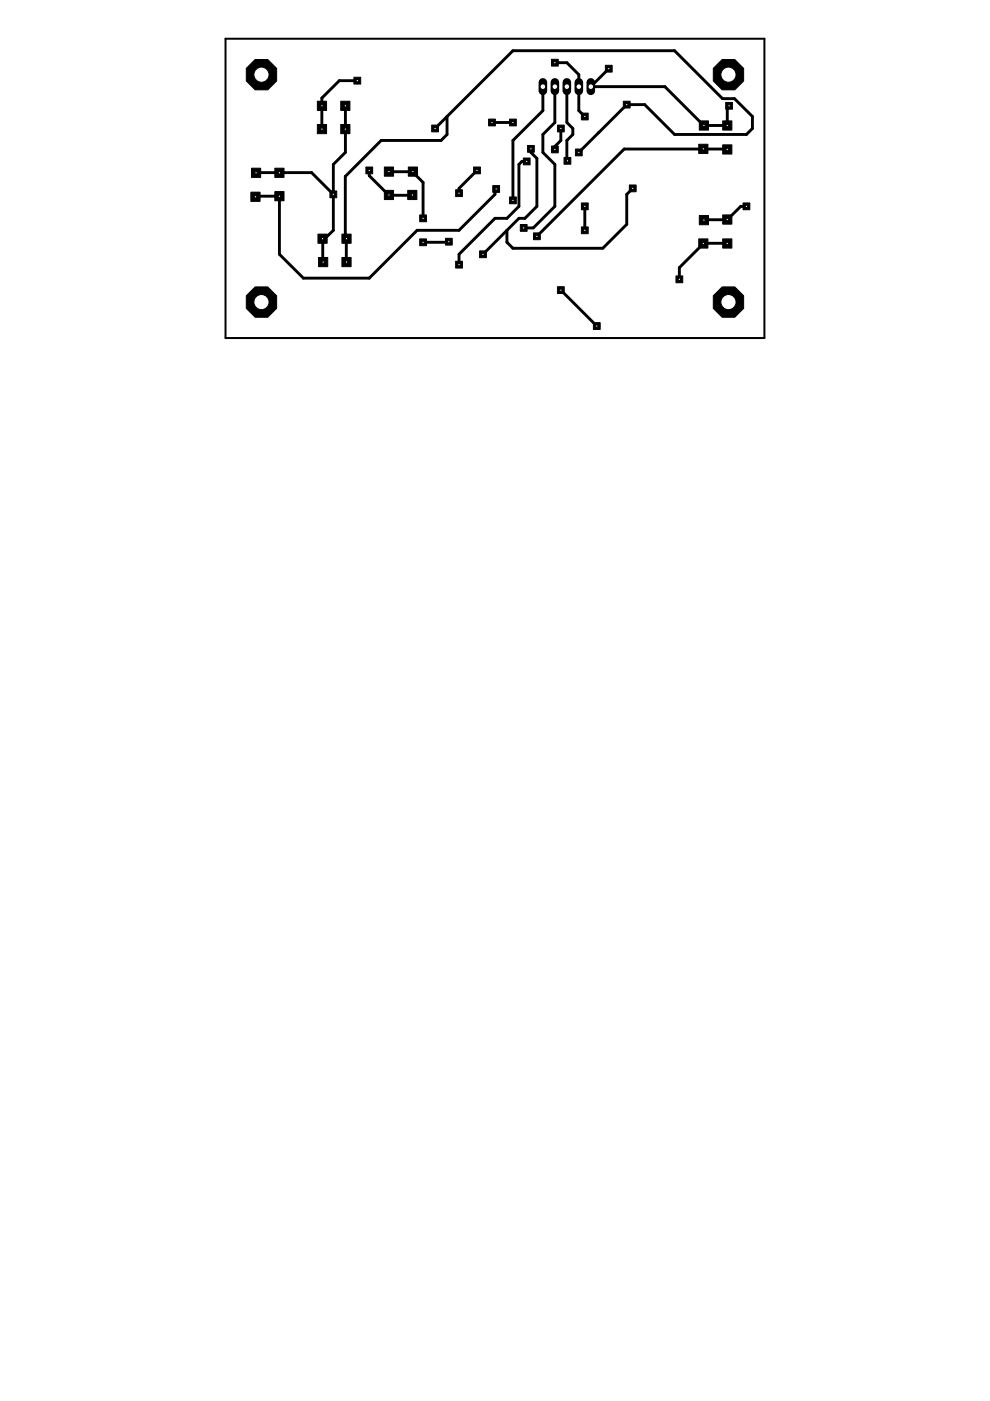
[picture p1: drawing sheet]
<svg xmlns="http://www.w3.org/2000/svg" width="210mm" height="297mm" viewBox="0 0 210 297" stroke-linecap="round" stroke-linejoin="round" font-family="sans-serif">
<g fill="none" stroke="#000" stroke-width=".61">
<path d="M75.8 17.1h-3.9l-3.7 3.7v6.6M115.1 18.4v5.1l-6.3 6.3v12.7M117.6 18.4v7.6l-2.5 2.5v3.8l2.5 2.6v8.9l-4.5 4.5h-2.1M117.6 13.3h2.6l2.5 2.5v7.7l1.3 1.2M120.2 18.4v7.6l1.3 1.2v1.3l-1.3 1.3v4.2l.1 .1M129.1 14.6l-3.8 3.8h15.7l8.2 8.2h5M54.3 36.6h11.8l4.6 4.6M73.2 22.4v9.9l-2.5 2.6v13.9l-1.8 1.8h-.5v5M78.3 36.1v1.2l4.1 4.1h5M82.4 36.4h5l2.3 2.3v7.6M94.8 24.7v3.8l-1.3 1.3h-12.7l-7.6 7.6v13l.2 .2v5M101.1 36.1l-3.8 3.8v1.1"/>
<path d="M104.3 26h4.5M111.7 34.2h-1l-.7 .7v8.9l-2.5 2.5h-2.6l-7.6 7.6v2.2M112.6 31.6v.7l1.2 1.3v10.2l-2.5 2.5h-1.3l-7.6 7.6M118.9 27.2v2.6l-1.3 1.3v.6M126.9 28.2h.1M132.9 22.2l-10.2 10.1M132.9 22.2h3.8l6.3 6.3h15.3l1.2-1.3v-2.5l-3.8-3.8h-2.5l-10.2-10.1h-34.2l-16.6 16.4M132.9 22.2h.1M134.2 39.9l-1.3 1.3v6.4l-5.1 5h-19l-1.3-1.2v-2.6M154.2 26.6h.1M154.2 31.6h-21.9l-18.5 18.5M154.6 22.4l-.4 .4v3.8"/>
<path d="M95.2 51.2l-.2 .2h-5.3M105.2 40.1l-.3 .2v.9l-7.6 7.6h-8.9l-10.1 10.2h-14l-5.1-5.1v-12.3h-4.9M124 43.8v5M154.2 51.6h-5l-5.2 5.1v2.5M158.3 43.8h-1.2l-2.9 2.8h-5M118.9 61.5l7.6 7.6"/>
</g>
<path d="M47.8 8.2h114.3v63.5h-114.3z" fill="none" stroke="#000" stroke-width=".42"/>
<path d="M72.8 49.9h1.3v1.3h-1.3z" fill="#000" stroke="#000" stroke-width=".21"/>
<circle cx="73.4" cy="50.6" r=".4" fill="#fff" stroke="#000" stroke-width=".21"/>
<path d="M72.8 54.9h1.3v1.3h-1.3z" fill="#000" stroke="#000" stroke-width=".21"/>
<circle cx="73.4" cy="55.6" r=".4" fill="#fff" stroke="#000" stroke-width=".21"/>
<path d="M67.8 54.9h1.3v1.3h-1.3z" fill="#000" stroke="#000" stroke-width=".21"/>
<circle cx="68.4" cy="55.6" r=".4" fill="#fff" stroke="#000" stroke-width=".21"/>
<path d="M67.8 49.9h1.3v1.3h-1.3z" fill="#000" stroke="#000" stroke-width=".21"/>
<circle cx="68.4" cy="50.6" r=".4" fill="#fff" stroke="#000" stroke-width=".21"/>
<path d="M67.6 26.8h1.3v1.3h-1.3z" fill="#000" stroke="#000" stroke-width=".21"/>
<circle cx="68.2" cy="27.4" r=".4" fill="#fff" stroke="#000" stroke-width=".21"/>
<path d="M67.6 21.8h1.3v1.3h-1.3z" fill="#000" stroke="#000" stroke-width=".21"/>
<circle cx="68.2" cy="22.4" r=".4" fill="#fff" stroke="#000" stroke-width=".21"/>
<path d="M72.6 21.8h1.3v1.3h-1.3z" fill="#000" stroke="#000" stroke-width=".21"/>
<circle cx="73.2" cy="22.4" r=".4" fill="#fff" stroke="#000" stroke-width=".21"/>
<path d="M72.6 26.8h1.3v1.3h-1.3z" fill="#000" stroke="#000" stroke-width=".21"/>
<circle cx="73.2" cy="27.4" r=".4" fill="#fff" stroke="#000" stroke-width=".21"/>
<path d="M58.6 40.9h1.3v1.3h-1.3z" fill="#000" stroke="#000" stroke-width=".21"/>
<circle cx="59.2" cy="41.6" r=".4" fill="#fff" stroke="#000" stroke-width=".21"/>
<path d="M53.6 40.9h1.3v1.3h-1.3z" fill="#000" stroke="#000" stroke-width=".21"/>
<circle cx="54.3" cy="41.6" r=".4" fill="#fff" stroke="#000" stroke-width=".21"/>
<path d="M53.6 35.9h1.3v1.4h-1.3z" fill="#000" stroke="#000" stroke-width=".21"/>
<circle cx="54.3" cy="36.6" r=".4" fill="#fff" stroke="#000" stroke-width=".21"/>
<path d="M58.6 35.9h1.3v1.4h-1.3z" fill="#000" stroke="#000" stroke-width=".21"/>
<circle cx="59.2" cy="36.6" r=".4" fill="#fff" stroke="#000" stroke-width=".21"/>
<path d="M81.8 35.8h1.3v1.3h-1.3z" fill="#000" stroke="#000" stroke-width=".21"/>
<circle cx="82.4" cy="36.4" r=".4" fill="#fff" stroke="#000" stroke-width=".21"/>
<path d="M86.8 35.8h1.3v1.3h-1.3z" fill="#000" stroke="#000" stroke-width=".21"/>
<circle cx="87.4" cy="36.4" r=".4" fill="#fff" stroke="#000" stroke-width=".21"/>
<path d="M86.8 40.7h1.3v1.4h-1.3z" fill="#000" stroke="#000" stroke-width=".21"/>
<circle cx="87.4" cy="41.4" r=".4" fill="#fff" stroke="#000" stroke-width=".21"/>
<path d="M81.8 40.7h1.3v1.4h-1.3z" fill="#000" stroke="#000" stroke-width=".21"/>
<circle cx="82.4" cy="41.4" r=".4" fill="#fff" stroke="#000" stroke-width=".21"/>
<path d="M153.5 30.9h1.4v1.4h-1.4z" fill="#000" stroke="#000" stroke-width=".21"/>
<circle cx="154.2" cy="31.6" r=".4" fill="#fff" stroke="#000" stroke-width=".21"/>
<path d="M148.5 30.9h1.4v1.4h-1.4z" fill="#000" stroke="#000" stroke-width=".21"/>
<circle cx="149.2" cy="31.6" r=".4" fill="#fff" stroke="#000" stroke-width=".21"/>
<path d="M148.5 26h1.4v1.3h-1.4z" fill="#000" stroke="#000" stroke-width=".21"/>
<circle cx="149.2" cy="26.6" r=".4" fill="#fff" stroke="#000" stroke-width=".21"/>
<path d="M153.5 26h1.4v1.3h-1.4z" fill="#000" stroke="#000" stroke-width=".21"/>
<circle cx="154.2" cy="26.6" r=".4" fill="#fff" stroke="#000" stroke-width=".21"/>
<path d="M153.5 50.9h1.4v1.3h-1.4z" fill="#000" stroke="#000" stroke-width=".21"/>
<circle cx="154.2" cy="51.6" r=".4" fill="#fff" stroke="#000" stroke-width=".21"/>
<path d="M148.5 50.9h1.4v1.3h-1.4z" fill="#000" stroke="#000" stroke-width=".21"/>
<circle cx="149.2" cy="51.6" r=".4" fill="#fff" stroke="#000" stroke-width=".21"/>
<path d="M148.5 45.9h1.4v1.3h-1.4z" fill="#000" stroke="#000" stroke-width=".21"/>
<circle cx="149.2" cy="46.6" r=".4" fill="#fff" stroke="#000" stroke-width=".21"/>
<path d="M153.5 45.9h1.4v1.3h-1.4z" fill="#000" stroke="#000" stroke-width=".21"/>
<circle cx="154.2" cy="46.6" r=".4" fill="#fff" stroke="#000" stroke-width=".21"/>
<path d="M115.1 17.5v1.8" fill="none" stroke="#000" stroke-width="1.8"/>
<circle cx="115.1" cy="18.4" r=".59" fill="#fff" stroke="#000" stroke-width=".21"/>
<path d="M117.6 17.5v1.8" fill="none" stroke="#000" stroke-width="1.8"/>
<circle cx="117.6" cy="18.4" r=".59" fill="#fff" stroke="#000" stroke-width=".21"/>
<path d="M120.2 17.5v1.8" fill="none" stroke="#000" stroke-width="1.8"/>
<circle cx="120.2" cy="18.4" r=".59" fill="#fff" stroke="#000" stroke-width=".21"/>
<path d="M122.7 17.5v1.8" fill="none" stroke="#000" stroke-width="1.8"/>
<circle cx="122.7" cy="18.4" r=".59" fill="#fff" stroke="#000" stroke-width=".21"/>
<path d="M125.3 17.5v1.8" fill="none" stroke="#000" stroke-width="1.8"/>
<circle cx="125.3" cy="18.4" r=".59" fill="#fff" stroke="#000" stroke-width=".21"/>
<path d="M128.4 13.8h1.4v1.5h-1.4z" fill="#000" stroke="#000" stroke-width=".21"/>
<circle cx="129.1" cy="14.6" r=".25" fill="#fff" stroke="#000" stroke-width=".21"/>
<path d="M153.9 21.7h1.4v1.5h-1.4z" fill="#000" stroke="#000" stroke-width=".21"/>
<circle cx="154.6" cy="22.4" r=".25" fill="#fff" stroke="#000" stroke-width=".21"/>
<path d="M157.5 43h1.5v1.5h-1.5z" fill="#000" stroke="#000" stroke-width=".21"/>
<circle cx="158.3" cy="43.8" r=".25" fill="#fff" stroke="#000" stroke-width=".21"/>
<path d="M70 40.5h1.4v1.4h-1.4z" fill="#000" stroke="#000" stroke-width=".21"/>
<circle cx="70.7" cy="41.2" r=".25" fill="#fff" stroke="#000" stroke-width=".21"/>
<path d="M123.3 48.1h1.4v1.5h-1.4z" fill="#000" stroke="#000" stroke-width=".21"/>
<circle cx="124" cy="48.8" r=".25" fill="#fff" stroke="#000" stroke-width=".21"/>
<path d="M123.3 43h1.4v1.5h-1.4z" fill="#000" stroke="#000" stroke-width=".21"/>
<circle cx="124" cy="43.8" r=".25" fill="#fff" stroke="#000" stroke-width=".21"/>
<path d="M111 33.5h1.4v1.4h-1.4z" fill="#000" stroke="#000" stroke-width=".21"/>
<circle cx="111.7" cy="34.2" r=".25" fill="#fff" stroke="#000" stroke-width=".21"/>
<path d="M96.6 55.4h1.4v1.4h-1.4z" fill="#000" stroke="#000" stroke-width=".21"/>
<circle cx="97.3" cy="56.1" r=".25" fill="#fff" stroke="#000" stroke-width=".21"/>
<path d="M132.2 21.5h1.4v1.4h-1.4z" fill="#000" stroke="#000" stroke-width=".21"/>
<circle cx="132.9" cy="22.2" r=".25" fill="#fff" stroke="#000" stroke-width=".21"/>
<path d="M122 31.6h1.4v1.4h-1.4z" fill="#000" stroke="#000" stroke-width=".21"/>
<circle cx="122.7" cy="32.3" r=".25" fill="#fff" stroke="#000" stroke-width=".21"/>
<path d="M91.5 26.5h1.5v1.5h-1.5z" fill="#000" stroke="#000" stroke-width=".21"/>
<circle cx="92.2" cy="27.2" r=".25" fill="#fff" stroke="#000" stroke-width=".21"/>
<path d="M116.9 31h1.5v1.4h-1.5z" fill="#000" stroke="#000" stroke-width=".21"/>
<circle cx="117.6" cy="31.7" r=".25" fill="#fff" stroke="#000" stroke-width=".21"/>
<path d="M118.2 26.5h1.4v1.5h-1.4z" fill="#000" stroke="#000" stroke-width=".21"/>
<circle cx="118.9" cy="27.2" r=".25" fill="#fff" stroke="#000" stroke-width=".21"/>
<path d="M108 25.3h1.5v1.4h-1.5z" fill="#000" stroke="#000" stroke-width=".21"/>
<circle cx="108.8" cy="26" r=".25" fill="#fff" stroke="#000" stroke-width=".21"/>
<path d="M103.6 25.3h1.4v1.4h-1.4z" fill="#000" stroke="#000" stroke-width=".21"/>
<circle cx="104.3" cy="26" r=".25" fill="#fff" stroke="#000" stroke-width=".21"/>
<path d="M75 16.4h1.5v1.4h-1.5z" fill="#000" stroke="#000" stroke-width=".21"/>
<circle cx="75.8" cy="17.1" r=".25" fill="#fff" stroke="#000" stroke-width=".21"/>
<path d="M104.5 39.3h1.4v1.5h-1.4z" fill="#000" stroke="#000" stroke-width=".21"/>
<circle cx="105.2" cy="40.1" r=".25" fill="#fff" stroke="#000" stroke-width=".21"/>
<path d="M111.8 30.8h1.5v1.5h-1.5z" fill="#000" stroke="#000" stroke-width=".21"/>
<circle cx="112.6" cy="31.6" r=".25" fill="#fff" stroke="#000" stroke-width=".21"/>
<path d="M101.7 53.2h1.4v1.4h-1.4z" fill="#000" stroke="#000" stroke-width=".21"/>
<circle cx="102.4" cy="53.9" r=".25" fill="#fff" stroke="#000" stroke-width=".21"/>
<path d="M96.6 40.2h1.4v1.5h-1.4z" fill="#000" stroke="#000" stroke-width=".21"/>
<circle cx="97.3" cy="41" r=".25" fill="#fff" stroke="#000" stroke-width=".21"/>
<path d="M100.4 35.4h1.5v1.5h-1.5z" fill="#000" stroke="#000" stroke-width=".21"/>
<circle cx="101.1" cy="36.1" r=".25" fill="#fff" stroke="#000" stroke-width=".21"/>
<path d="M133.4 39.2h1.5v1.5h-1.5z" fill="#000" stroke="#000" stroke-width=".21"/>
<circle cx="134.2" cy="39.9" r=".25" fill="#fff" stroke="#000" stroke-width=".21"/>
<path d="M94.4 50.5h1.5v1.5h-1.5z" fill="#000" stroke="#000" stroke-width=".21"/>
<circle cx="95.2" cy="51.2" r=".25" fill="#fff" stroke="#000" stroke-width=".21"/>
<path d="M89 45.6h1.4v1.4h-1.4z" fill="#000" stroke="#000" stroke-width=".21"/>
<circle cx="89.7" cy="46.3" r=".25" fill="#fff" stroke="#000" stroke-width=".21"/>
<path d="M89 50.7h1.4v1.4h-1.4z" fill="#000" stroke="#000" stroke-width=".21"/>
<circle cx="89.7" cy="51.4" r=".25" fill="#fff" stroke="#000" stroke-width=".21"/>
<path d="M113.1 49.4h1.5v1.4h-1.5z" fill="#000" stroke="#000" stroke-width=".21"/>
<circle cx="113.8" cy="50.1" r=".25" fill="#fff" stroke="#000" stroke-width=".21"/>
<path d="M118.2 60.8h1.4v1.4h-1.4z" fill="#000" stroke="#000" stroke-width=".21"/>
<circle cx="118.9" cy="61.5" r=".25" fill="#fff" stroke="#000" stroke-width=".21"/>
<path d="M125.8 68.4h1.5v1.4h-1.5z" fill="#000" stroke="#000" stroke-width=".21"/>
<circle cx="126.5" cy="69.1" r=".25" fill="#fff" stroke="#000" stroke-width=".21"/>
<path d="M143.3 58.5h1.5v1.4h-1.5z" fill="#000" stroke="#000" stroke-width=".21"/>
<circle cx="144" cy="59.2" r=".25" fill="#fff" stroke="#000" stroke-width=".21"/>
<path d="M108 41.8h1.5v1.4h-1.5z" fill="#000" stroke="#000" stroke-width=".21"/>
<circle cx="108.8" cy="42.5" r=".25" fill="#fff" stroke="#000" stroke-width=".21"/>
<path d="M110.3 47.6h1.5v1.4h-1.5z" fill="#000" stroke="#000" stroke-width=".21"/>
<circle cx="111" cy="48.3" r=".25" fill="#fff" stroke="#000" stroke-width=".21"/>
<path d="M119.6 33.4h1.4v1.4h-1.4z" fill="#000" stroke="#000" stroke-width=".21"/>
<circle cx="120.3" cy="34.1" r=".25" fill="#fff" stroke="#000" stroke-width=".21"/>
<path d="M77.6 35.4h1.4v1.5h-1.4z" fill="#000" stroke="#000" stroke-width=".21"/>
<circle cx="78.3" cy="36.1" r=".25" fill="#fff" stroke="#000" stroke-width=".21"/>
<path d="M116.9 12.6h1.5v1.4h-1.5z" fill="#000" stroke="#000" stroke-width=".21"/>
<circle cx="117.6" cy="13.3" r=".25" fill="#fff" stroke="#000" stroke-width=".21"/>
<path d="M123.3 24h1.4v1.4h-1.4z" fill="#000" stroke="#000" stroke-width=".21"/>
<circle cx="124" cy="24.7" r=".25" fill="#fff" stroke="#000" stroke-width=".21"/>
<circle cx="55.4" cy="15.8" r="3.5" fill="#000" stroke="#000" stroke-width=".21"/>
<circle cx="55.4" cy="15.8" r="1.61" fill="#fff" stroke="#000" stroke-width=".21"/>
<circle cx="55.4" cy="64.1" r="3.5" fill="#000" stroke="#000" stroke-width=".21"/>
<circle cx="55.4" cy="64.1" r="1.61" fill="#fff" stroke="#000" stroke-width=".21"/>
<circle cx="154.5" cy="64.1" r="3.5" fill="#000" stroke="#000" stroke-width=".21"/>
<circle cx="154.5" cy="64.1" r="1.61" fill="#fff" stroke="#000" stroke-width=".21"/>
<circle cx="154.5" cy="15.8" r="3.5" fill="#000" stroke="#000" stroke-width=".21"/>
<circle cx="154.5" cy="15.8" r="1.61" fill="#fff" stroke="#000" stroke-width=".21"/>
<path d="M148.3 25.6h1.9v2h-1.9z" fill="#000" stroke="#000" stroke-width=".21"/>
<circle cx="149.2" cy="26.6" r=".25" fill="#fff" stroke="#000" stroke-width=".21"/>
<path d="M153.2 25.6h2v2h-2z" fill="#000" stroke="#000" stroke-width=".21"/>
<circle cx="154.2" cy="26.6" r=".25" fill="#fff" stroke="#000" stroke-width=".21"/>
<path d="M153.2 30.7h2v2h-2z" fill="#000" stroke="#000" stroke-width=".21"/>
<circle cx="154.2" cy="31.7" r=".25" fill="#fff" stroke="#000" stroke-width=".21"/>
<path d="M148.1 30.6h2v1.9h-2z" fill="#000" stroke="#000" stroke-width=".21"/>
<circle cx="149.1" cy="31.6" r=".25" fill="#fff" stroke="#000" stroke-width=".21"/>
<path d="M148.3 45.7h1.9v1.9h-1.9z" fill="#000" stroke="#000" stroke-width=".21"/>
<circle cx="149.2" cy="46.7" r=".25" fill="#fff" stroke="#000" stroke-width=".21"/>
<path d="M153.2 45.6h2v1.9h-2z" fill="#000" stroke="#000" stroke-width=".21"/>
<circle cx="154.2" cy="46.5" r=".25" fill="#fff" stroke="#000" stroke-width=".21"/>
<path d="M153.2 50.7h2v1.9h-2z" fill="#000" stroke="#000" stroke-width=".21"/>
<circle cx="154.2" cy="51.6" r=".25" fill="#fff" stroke="#000" stroke-width=".21"/>
<path d="M148.1 50.7h2v1.9h-2z" fill="#000" stroke="#000" stroke-width=".21"/>
<circle cx="149.1" cy="51.6" r=".25" fill="#fff" stroke="#000" stroke-width=".21"/>
<path d="M72.5 49.6h1.9v2h-1.9z" fill="#000" stroke="#000" stroke-width=".21"/>
<circle cx="73.5" cy="50.6" r=".25" fill="#fff" stroke="#000" stroke-width=".21"/>
<path d="M72.5 54.6h1.9v1.9h-1.9z" fill="#000" stroke="#000" stroke-width=".21"/>
<circle cx="73.5" cy="55.6" r=".25" fill="#fff" stroke="#000" stroke-width=".21"/>
<path d="M67.5 54.6h2v1.9h-2z" fill="#000" stroke="#000" stroke-width=".21"/>
<circle cx="68.5" cy="55.6" r=".25" fill="#fff" stroke="#000" stroke-width=".21"/>
<path d="M67.4 49.6h2v2h-2z" fill="#000" stroke="#000" stroke-width=".21"/>
<circle cx="68.4" cy="50.6" r=".25" fill="#fff" stroke="#000" stroke-width=".21"/>
<path d="M58.3 40.6h1.9v2h-1.9z" fill="#000" stroke="#000" stroke-width=".21"/>
<circle cx="59.2" cy="41.6" r=".25" fill="#fff" stroke="#000" stroke-width=".21"/>
<path d="M53.2 40.7h1.9v2h-1.9z" fill="#000" stroke="#000" stroke-width=".21"/>
<circle cx="54.2" cy="41.7" r=".25" fill="#fff" stroke="#000" stroke-width=".21"/>
<path d="M53.3 35.7h2v1.9h-2z" fill="#000" stroke="#000" stroke-width=".21"/>
<circle cx="54.3" cy="36.6" r=".25" fill="#fff" stroke="#000" stroke-width=".21"/>
<path d="M58.3 35.7h1.9v1.9h-1.9z" fill="#000" stroke="#000" stroke-width=".21"/>
<circle cx="59.2" cy="36.6" r=".25" fill="#fff" stroke="#000" stroke-width=".21"/>
<path d="M67.3 26.4h1.9v1.9h-1.9z" fill="#000" stroke="#000" stroke-width=".21"/>
<circle cx="68.3" cy="27.4" r=".25" fill="#fff" stroke="#000" stroke-width=".21"/>
<path d="M72.2 26.4h2v1.9h-2z" fill="#000" stroke="#000" stroke-width=".21"/>
<circle cx="73.2" cy="27.4" r=".25" fill="#fff" stroke="#000" stroke-width=".21"/>
<path d="M72.2 21.5h2v1.9h-2z" fill="#000" stroke="#000" stroke-width=".21"/>
<circle cx="73.2" cy="22.4" r=".25" fill="#fff" stroke="#000" stroke-width=".21"/>
<path d="M67.3 21.5h1.9v1.9h-1.9z" fill="#000" stroke="#000" stroke-width=".21"/>
<circle cx="68.3" cy="22.4" r=".25" fill="#fff" stroke="#000" stroke-width=".21"/>
<path d="M81.5 35.4h1.9v2h-1.9z" fill="#000" stroke="#000" stroke-width=".21"/>
<circle cx="82.5" cy="36.4" r=".25" fill="#fff" stroke="#000" stroke-width=".21"/>
<path d="M86.6 35.4h1.9v2h-1.9z" fill="#000" stroke="#000" stroke-width=".21"/>
<circle cx="87.5" cy="36.4" r=".25" fill="#fff" stroke="#000" stroke-width=".21"/>
<path d="M86.4 40.4h2v1.9h-2z" fill="#000" stroke="#000" stroke-width=".21"/>
<circle cx="87.4" cy="41.3" r=".25" fill="#fff" stroke="#000" stroke-width=".21"/>
<path d="M81.5 40.4h1.9v1.9h-1.9z" fill="#000" stroke="#000" stroke-width=".21"/>
<circle cx="82.5" cy="41.3" r=".25" fill="#fff" stroke="#000" stroke-width=".21"/>
</svg>
